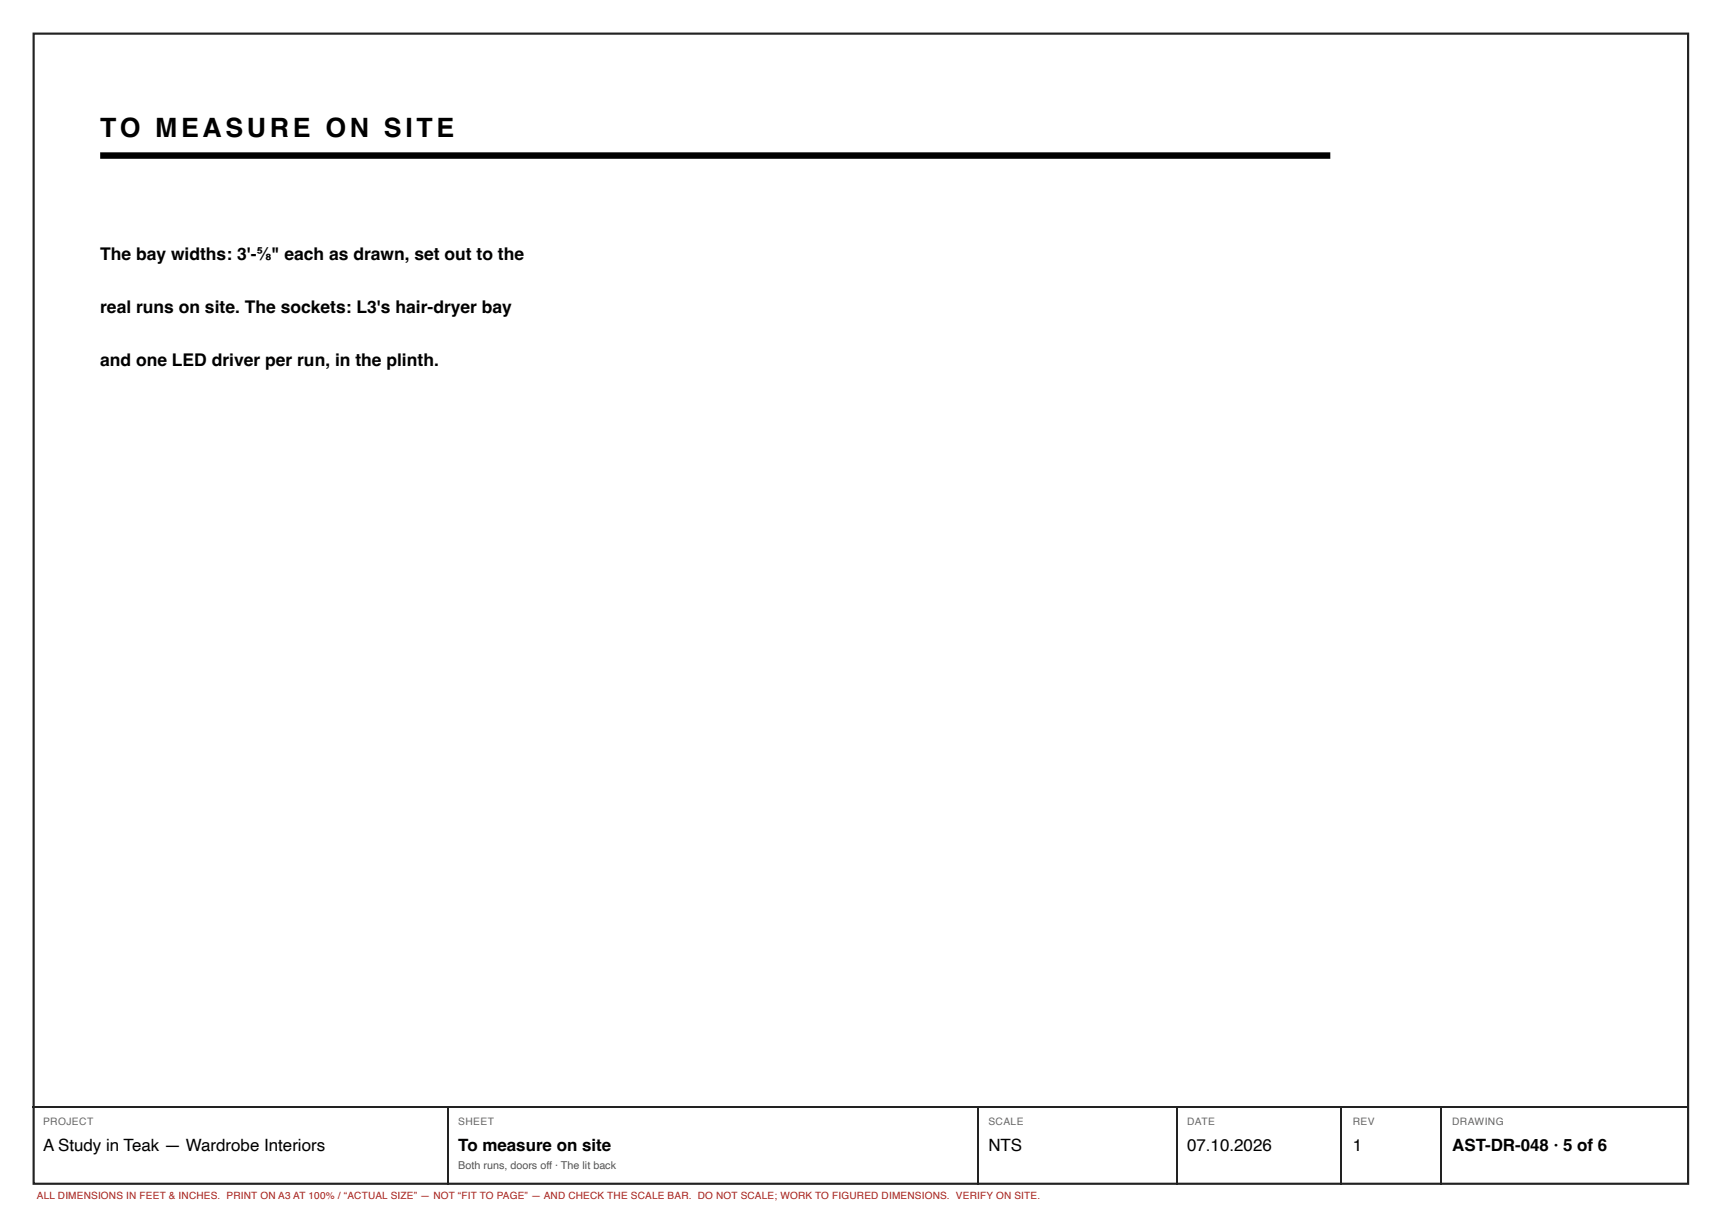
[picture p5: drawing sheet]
<svg xmlns="http://www.w3.org/2000/svg" width="420mm" height="297mm" viewBox="0 0 420 297" stroke-linecap="round" stroke-linejoin="round" font-family="sans-serif">
<defs><g id="words">
<text font-size="6.5" x="24.4" y="33.4">TO MEASURE ON SITE</text>
<g font-size="4.3">
<text x="24.4" y="63.4">The bay widths: 3'-⅝&quot; each as drawn, set out to the</text>
<text x="24.4" y="76.3">real runs on site. The sockets: L3's hair-dryer bay</text>
<text x="24.4" y="89.2">and one LED driver per run, in the plinth.</text>
</g>
<g font-size="4.1">
<text x="10.5" y="280.7">A Study in Teak — Wardrobe Interiors</text>
<text x="111.8" y="280.7">To measure on site</text>
<text x="241" y="280.7">NTS</text>
<text x="289.5" y="280.7">07.10.2026</text>
<text x="329.9" y="280.7">1</text>
<text x="354.1" y="280.7">AST-DR-048 · 5 of 6</text>
</g>
<text font-size="2.6" fill="#555" x="111.8" y="285">Both runs, doors off · The lit back</text>
<g font-size="2.5" fill="#666">
<text x="10.5" y="274.4">PROJECT</text>
<text x="111.8" y="274.4">SHEET</text>
<text x="241" y="274.4">SCALE</text>
<text x="289.5" y="274.4">DATE</text>
<text x="329.9" y="274.4">REV</text>
<text x="354.1" y="274.4">DRAWING</text>
</g>
<text font-size="2.4" fill="#a51d17" x="9" y="292.4">ALL DIMENSIONS IN FEET &amp; INCHES. PRINT ON A3 AT 100% / “ACTUAL SIZE” — NOT “FIT TO PAGE” — AND CHECK THE SCALE BAR. DO NOT SCALE; WORK TO FIGURED DIMENSIONS. VERIFY ON SITE.</text>
</g></defs>
<path d="M8.2 8.2h403.5v280.5h-403.5z" fill="none" stroke="#222" stroke-width=".53"/>
<path d="M24.4 37.9h300" fill="none" stroke="#000" stroke-width="1.6" stroke-linecap="butt"/>
<path d="M7.9 270h404.1M109.1 270.1v18.8M238.5 270.1v18.8M286.9 270.1v18.8M327.2 270.1v18.8M351.5 270.1v18.8" fill="none" stroke="#222" stroke-width=".26"/>
<use href="#words"/>
</svg>
